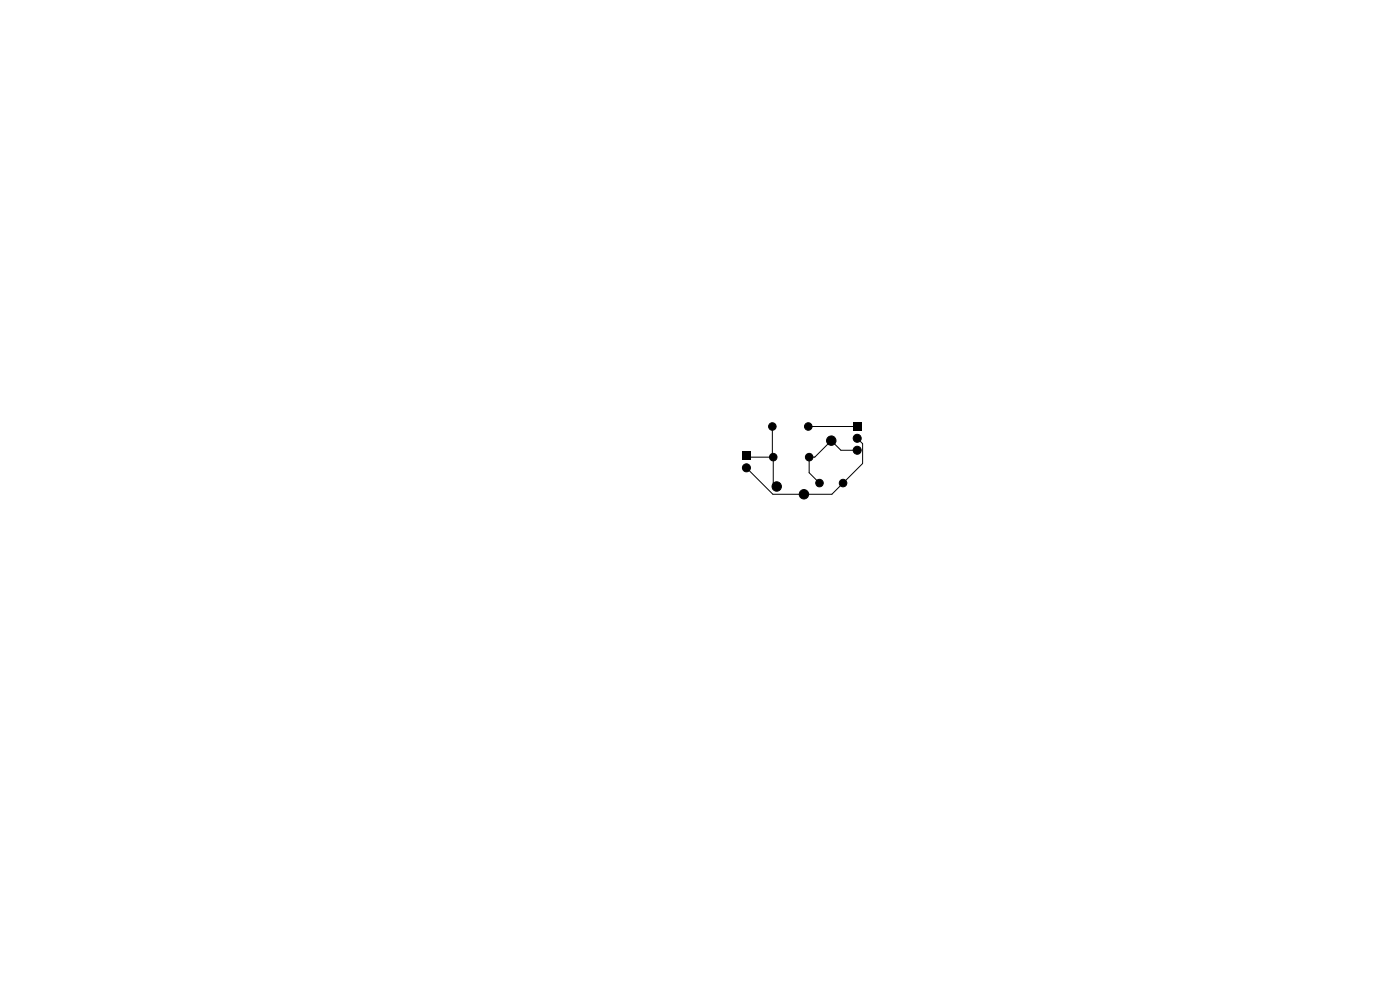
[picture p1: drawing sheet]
<svg xmlns="http://www.w3.org/2000/svg" width="297mm" height="210mm" viewBox="0 0 297 210" stroke-linecap="round" stroke-linejoin="round" font-family="sans-serif">
<g fill="#000" stroke="#000" stroke-width=".21">
<circle cx="158.4" cy="99.2" r=".85"/>
<circle cx="163.8" cy="90.5" r=".8"/>
<circle cx="164" cy="97" r=".8"/>
<circle cx="171.5" cy="90.5" r=".8"/>
<circle cx="171.7" cy="97" r=".8"/>
<circle cx="176.3" cy="93.5" r="1"/>
<circle cx="181.8" cy="93" r=".85"/>
<circle cx="181.8" cy="95.5" r=".85"/>
<circle cx="164.8" cy="103.2" r="1"/>
<circle cx="170.6" cy="104.8" r="1"/>
<circle cx="173.8" cy="102.5" r=".8"/>
<circle cx="178.8" cy="102.5" r=".8"/>
</g>
<path d="M157.5 95.9h1.7v1.7h-1.7zM181 89.6h1.7v1.7h-1.7z" fill="#000"/>
<path d="M158.3 96.7l.3 .3h5.4M163.8 96.7l.2 .3M163.8 90.5v6.3M164 97v5.5l.8 .7M181.8 95.5h-3.4l-2.1-2-3.5 3.5h-1.1v3.3l2.1 2.2M181.8 90.4l-10.3 .1M181.8 93l1.2 1.1v4.2l-6.5 6.6h-12.5l-5.7-5.7" fill="none" stroke="#000" stroke-width=".21"/>
</svg>
